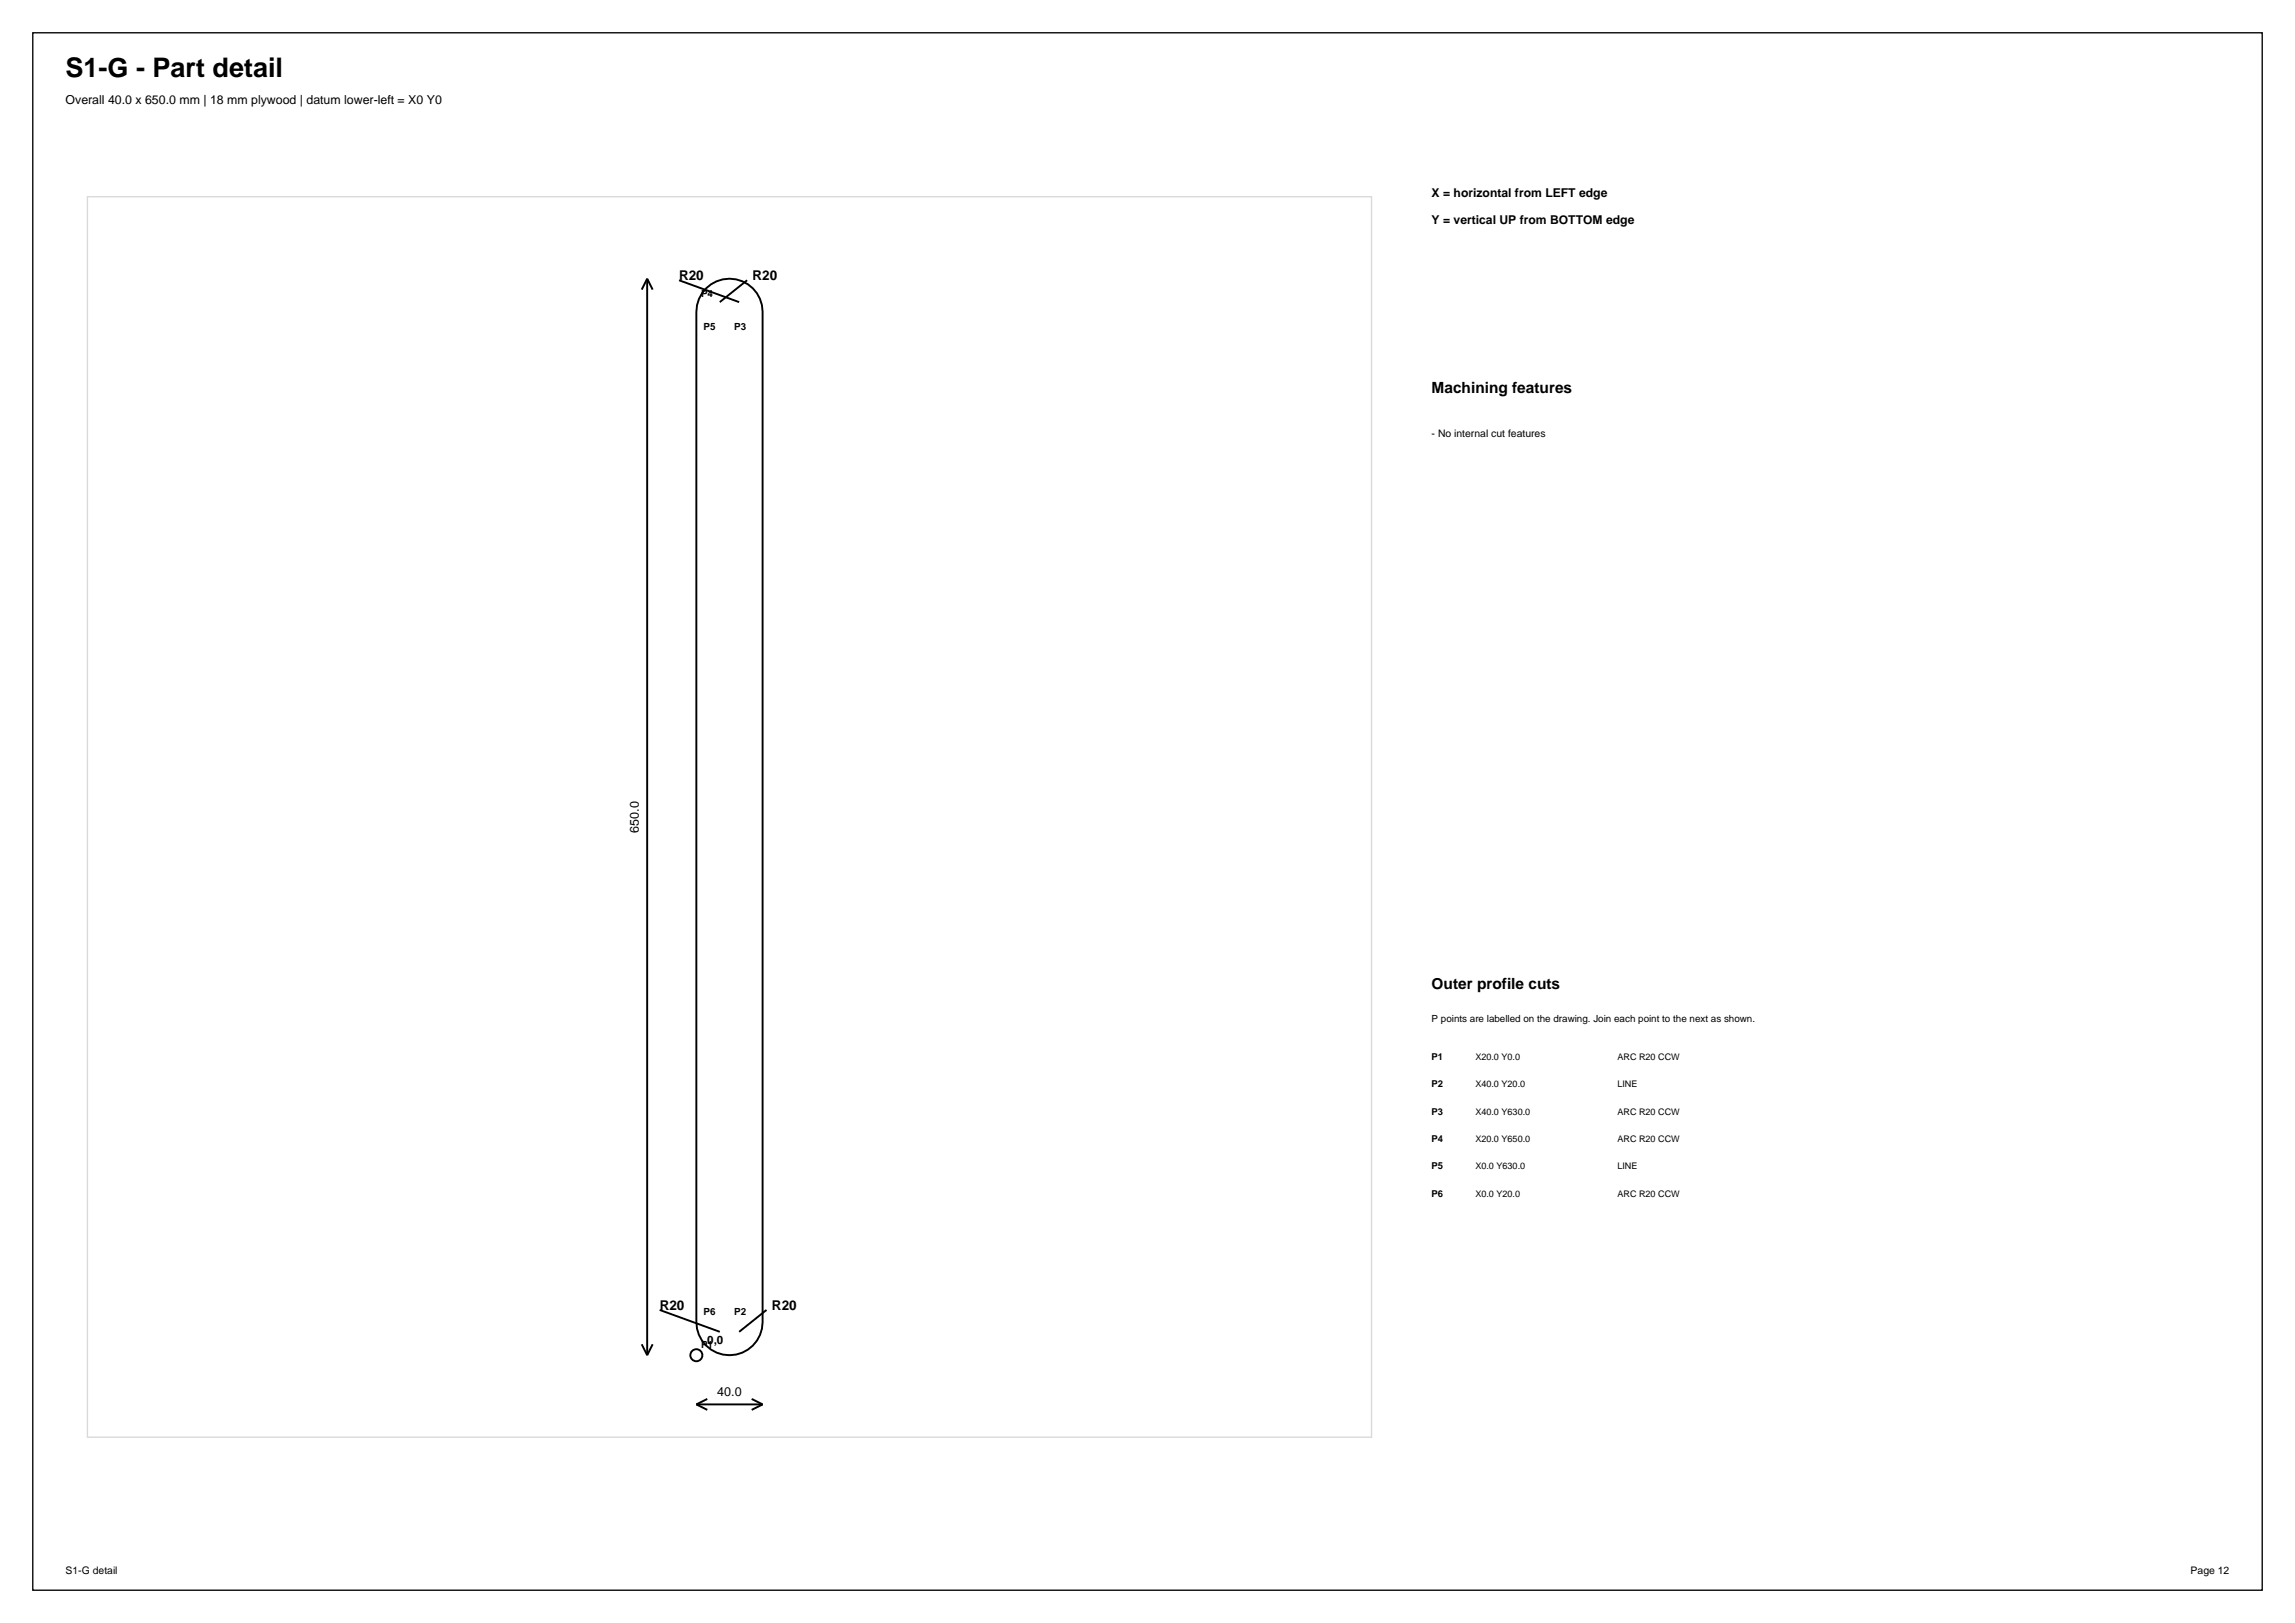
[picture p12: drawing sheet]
<svg xmlns="http://www.w3.org/2000/svg" width="420mm" height="297mm" viewBox="0 0 420 297" stroke-linecap="round" stroke-linejoin="round" font-family="sans-serif">
<defs><g id="words">
<text font-size="4.9" x="12" y="14">S1-G - Part detail</text>
<g font-size="2.8">
<text x="262" y="72">Machining features</text>
<text x="262" y="181">Outer profile cuts</text>
</g>
<g font-size="2.5">
<text x="124.3" y="51.3">R20</text>
<text x="137.7" y="51.3">R20</text>
<text x="120.7" y="239.7">R20</text>
<text x="141.3" y="239.7">R20</text>
</g>
<g font-size="2.3">
<text x="12" y="19">Overall 40.0 x 650.0 mm | 18 mm plywood | datum lower-left = X0 Y0</text>
<text x="116.9" y="152.4" transform="rotate(-90 116.9 152.4)">650.0</text>
<text x="131.3" y="255.5">40.0</text>
</g>
<g font-size="2.2">
<text x="262" y="36">X = horizontal from LEFT edge</text>
<text x="262" y="41">Y = vertical UP from BOTTOM edge</text>
</g>
<text font-size="2.1" x="129.4" y="246">0,0</text>
<g font-size="1.9">
<text x="262" y="80">- No internal cut features</text>
<text x="12" y="288">S1-G detail</text>
<text x="400.9" y="288">Page 12</text>
</g>
<g font-size="1.8">
<text x="128.3" y="54.4">P4</text>
<text x="128.7" y="60.5">P5</text>
<text x="134.4" y="60.5">P3</text>
<text x="262" y="187">P points are labelled on the drawing. Join each point to the next as shown.</text>
<text x="128.7" y="240.6">P6</text>
<text x="134.4" y="240.6">P2</text>
<text x="128.3" y="246.7">P1</text>
</g>
<g font-size="1.7">
<text x="262" y="194">P1</text>
<text x="270" y="194">X20.0 Y0.0</text>
<text x="296" y="194">ARC R20 CCW</text>
<text x="262" y="199">P2</text>
<text x="270" y="199">X40.0 Y20.0</text>
<text x="296" y="199">LINE</text>
<text x="262" y="204">P3</text>
<text x="262" y="209">P4</text>
<text x="270" y="204">X40.0 Y630.0</text>
<text x="270" y="209">X20.0 Y650.0</text>
<text x="296" y="204">ARC R20 CCW</text>
<text x="296" y="209">ARC R20 CCW</text>
<text x="262" y="214">P5</text>
<text x="270" y="214">X0.0 Y630.0</text>
<text x="296" y="214">LINE</text>
<text x="262" y="219">P6</text>
<text x="270" y="219">X0.0 Y20.0</text>
<text x="296" y="219">ARC R20 CCW</text>
</g>
</g></defs>
<path d="M6 6h408v285h-408z" fill="none" stroke="#000" stroke-width=".25"/>
<path d="M16 36h235v227h-235z" fill="none" stroke="#d9d9d9" stroke-width=".25"/>
<g fill="none" stroke="#000" stroke-width=".35">
<path d="M118.4 51v197M118.4 51l-1 2M118.4 51l1 2M124.3 51.3l11 4M129.2 52.8a6.1 6.1 0 0 1 6.6-1.3 6.1 6.1 0 0 1 3.8 5.6v184.8a6.1 6.1 0 0 1-6.1 6.1 6.1 6.1 0 0 1-6.1-6.1v-184.8a6 6 0 0 1 1.8-4.3zM136.7 51.3l-5 4M120.7 239.7l11 4M140.3 239.7l-5 4M117.4 246l1 2M119.4 246l-1 2M127.4 257h12.2M127.4 257l2 1"/>
<path d="M129.4 256l-2 1M137.6 256l2 1M139.6 257l-2 1"/>
<circle cx="127.4" cy="248" r="1.1"/>
</g>
<use href="#words"/>
</svg>
